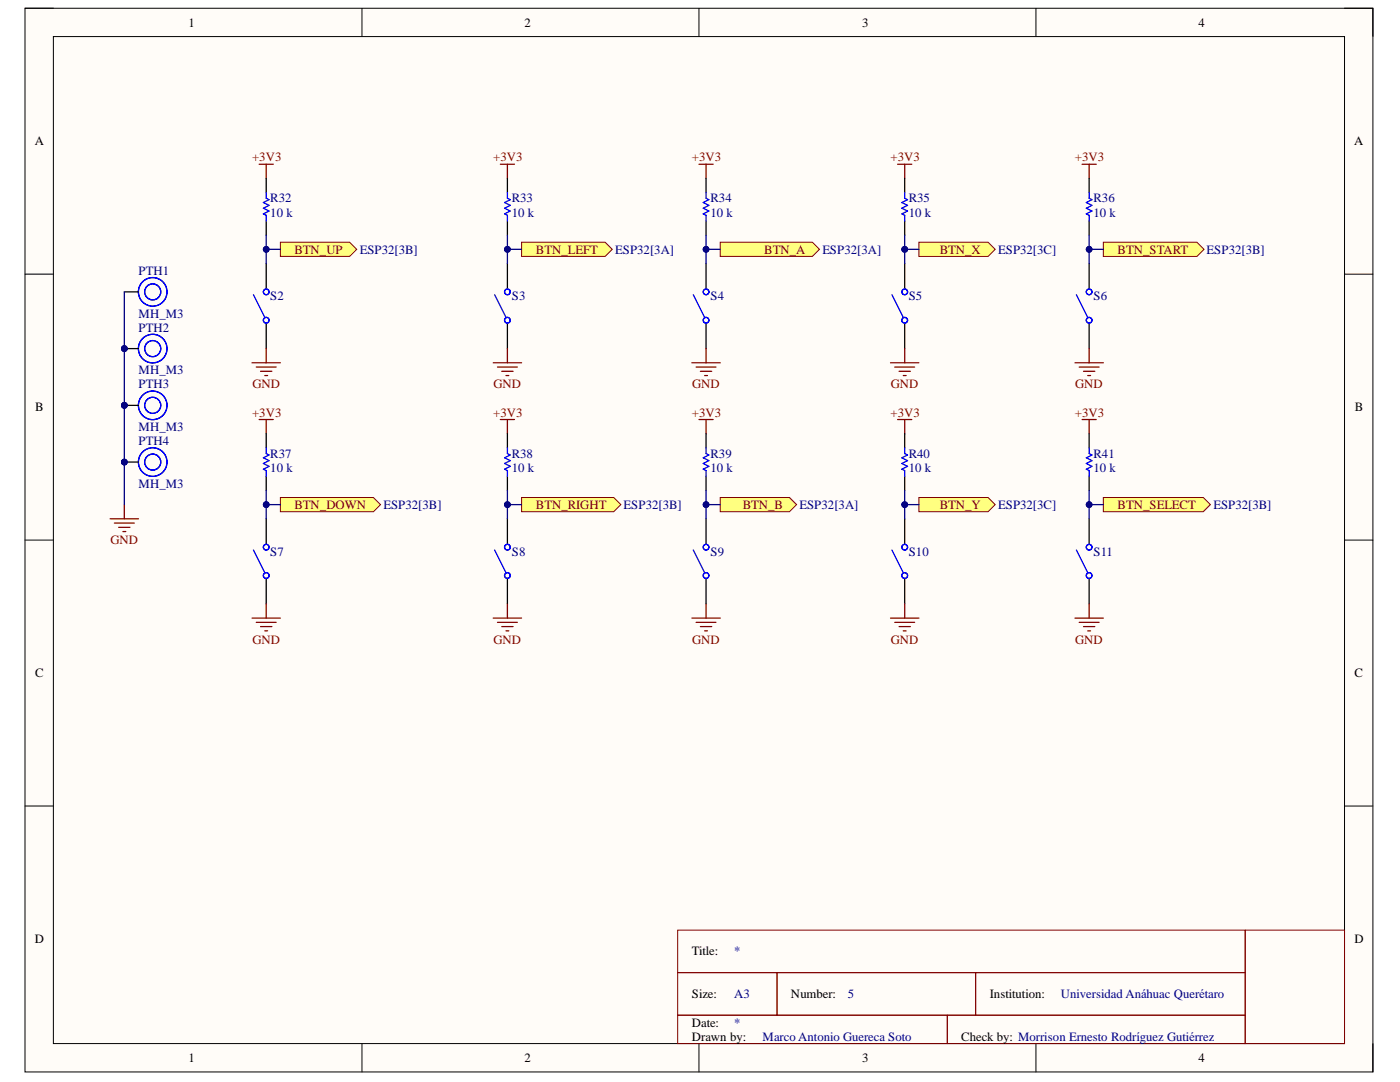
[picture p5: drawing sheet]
<svg xmlns="http://www.w3.org/2000/svg" width="279mm" height="216mm" viewBox="0 0 279 216" stroke-linecap="round" stroke-linejoin="round" font-family="sans-serif">
<defs><g id="words">
<g font-size="2.5">
<text x="37.6" y="5.3">1</text>
<text x="104.7" y="5.3">2</text>
<text x="172.1" y="5.3">3</text>
<text x="239.2" y="5.3">4</text>
<text x="6.9" y="29">A</text>
<text x="270.2" y="29">A</text>
<text x="7" y="82.1">B</text>
<text x="270.4" y="82.1">B</text>
<text x="7" y="135.1">C</text>
<text x="270.3" y="135.1">C</text>
<text x="6.9" y="188.2">D</text>
<text x="138.1" y="190.7">Title:</text>
<text x="270.3" y="188.2">D</text>
<text x="138.1" y="199.2">Size:</text>
<text x="157.9" y="199.2">Number:</text>
<text x="197.5" y="199.2">Institution:</text>
<text x="138.1" y="207.6">Drawn by:</text>
<text x="138.1" y="204.9">Date:</text>
<text x="191.9" y="207.6">Check by: Morrison Ernesto Rodríguez Gutiérrez</text>
<text x="37.6" y="212">1</text>
<text x="104.7" y="212">2</text>
<text x="172.1" y="212">3</text>
<text x="239.2" y="212">4</text>
</g>
<g font-size="2.5" fill="#800000">
<text x="50.3" y="32.2">+3V3</text>
<text x="98.4" y="32.2">+3V3</text>
<text x="138.1" y="32.2">+3V3</text>
<text x="177.7" y="32.2">+3V3</text>
<text x="214.5" y="32.2">+3V3</text>
<text x="58.8" y="50.6">BTN_UP</text>
<text x="107" y="50.6">BTN_LEFT</text>
<text x="152.5" y="50.6">BTN_A</text>
<text x="187.5" y="50.6">BTN_X</text>
<text x="223.1" y="50.6">BTN_START</text>
<text x="50.4" y="77.5">GND</text>
<text x="98.5" y="77.5">GND</text>
<text x="138.2" y="77.5">GND</text>
<text x="177.8" y="77.5">GND</text>
<text x="214.6" y="77.5">GND</text>
<text x="50.3" y="83.2">+3V3</text>
<text x="98.4" y="83.2">+3V3</text>
<text x="138.1" y="83.2">+3V3</text>
<text x="177.7" y="83.2">+3V3</text>
<text x="214.5" y="83.2">+3V3</text>
<text x="58.8" y="101.6">BTN_DOWN</text>
<text x="107" y="101.6">BTN_RIGHT</text>
<text x="148.2" y="101.6">BTN_B</text>
<text x="187.5" y="101.6">BTN_Y</text>
<text x="223.1" y="101.6">BTN_SELECT</text>
<text x="22.1" y="108.6">GND</text>
<text x="50.4" y="128.5">GND</text>
<text x="98.5" y="128.5">GND</text>
<text x="138.2" y="128.5">GND</text>
<text x="177.8" y="128.5">GND</text>
<text x="214.6" y="128.5">GND</text>
</g>
<g font-size="2.5" fill="#000080">
<text x="53.9" y="40.4">R32</text>
<text x="102.1" y="40.4">R33</text>
<text x="141.8" y="40.4">R34</text>
<text x="181.4" y="40.4">R35</text>
<text x="218.2" y="40.4">R36</text>
<text x="53.9" y="43.3">10 k</text>
<text x="102.1" y="43.3">10 k</text>
<text x="141.8" y="43.3">10 k</text>
<text x="181.4" y="43.3">10 k</text>
<text x="218.2" y="43.3">10 k</text>
<text x="71.8" y="50.6">ESP32[3B]</text>
<text x="122.8" y="50.6">ESP32[3A]</text>
<text x="164.1" y="50.6">ESP32[3A]</text>
<text x="199.2" y="50.6">ESP32[3C]</text>
<text x="240.8" y="50.6">ESP32[3B]</text>
<text x="27.6" y="54.9">PTH1</text>
<text x="53.9" y="59.9">S2</text>
<text x="102.1" y="59.9">S3</text>
<text x="141.8" y="59.9">S4</text>
<text x="181.4" y="59.9">S5</text>
<text x="218.2" y="59.9">S6</text>
<text x="27.6" y="63.4">MH_M3</text>
<text x="27.6" y="66.2">PTH2</text>
<text x="27.6" y="74.7">MH_M3</text>
<text x="27.6" y="77.5">PTH3</text>
<text x="27.6" y="86">MH_M3</text>
<text x="27.6" y="88.8">PTH4</text>
<text x="53.9" y="94.2">10 k</text>
<text x="53.9" y="91.4">R37</text>
<text x="102.1" y="94.2">10 k</text>
<text x="102.1" y="91.4">R38</text>
<text x="141.8" y="94.2">10 k</text>
<text x="141.8" y="91.4">R39</text>
<text x="181.4" y="94.2">10 k</text>
<text x="181.4" y="91.4">R40</text>
<text x="218.2" y="94.2">10 k</text>
<text x="218.2" y="91.4">R41</text>
<text x="27.6" y="97.4">MH_M3</text>
<text x="76.5" y="101.6">ESP32[3B]</text>
<text x="124.5" y="101.6">ESP32[3B]</text>
<text x="159.6" y="101.6">ESP32[3A]</text>
<text x="199.2" y="101.6">ESP32[3C]</text>
<text x="242.2" y="101.6">ESP32[3B]</text>
<text x="53.9" y="110.9">S7</text>
<text x="102.1" y="110.9">S8</text>
<text x="141.8" y="110.9">S9</text>
<text x="181.4" y="110.9">S10</text>
<text x="218.2" y="110.9">S11</text>
<text x="146.5" y="190.7">*</text>
<text x="146.5" y="199.2">A3</text>
<text x="169.2" y="199.2">5</text>
<text x="211.7" y="199.2">Universidad Anáhuac Querétaro</text>
<text x="146.5" y="204.9">*</text>
<text x="152.2" y="207.6">Marco Antonio Guereca Soto</text>
</g>
</g></defs>
<path d="M5 1.6h269v212.3h-269z" fill-rule="evenodd" fill="#fffcf8"/>
<path d="M5 1.6h269v212.3h-269z" fill="none" stroke="#000" stroke-width=".2"/>
<path d="M10.7 7.3h257.6v200.9h-257.6z" fill-rule="evenodd" fill="#fffcf8"/>
<g fill="none" stroke="#000" stroke-width=".2">
<path d="M5 1.6h5.7M10.7 7.3h257.6v200.9h-257.6zM72.2 1.6v5.7M139.5 1.6v5.7M206.7 1.6v5.7M268.3 1.6h5.7v5.7M5 54.7h5.7M268.3 54.7h5.7M5 107.8h5.7M268.3 107.8h5.7M5 160.8h5.7M268.3 160.8h5.7"/>
<path d="M72.2 208.2v5.7M139.5 208.2v5.7M206.7 208.2v5.7M274 208.2v5.7"/>
</g>
<path d="M135.2 194.1h19.9v8.5h-19.9zM135.2 185.6h113.3v8.5h-113.3zM155.1 194.1h39.6v8.5h-39.6zM194.7 194.1h53.8v8.5h-53.8zM248.5 185.6h19.8v22.6h-19.8zM135.2 202.6h53.8v5.6h-53.8zM189 202.6h59.5v5.6h-59.5z" fill="none" stroke="#800000" stroke-width=".2"/>
<path d="M53.1 35.6v2.8M53.1 44.1v2.8M53.1 52.6v5.1M53.1 64.5v5.1" fill="none" stroke="#000" stroke-width=".25"/>
<g fill="none" stroke="#00f" stroke-width=".25">
<path d="M53.1 38.4v1.2l.6 .2-1.1 .6 1.1 .6-1.1 .5 1.1 .6-1.1 .6 .5 .3v1.1M50.6 58.8l2.2 4.5"/>
<circle cx="53.1" cy="58.2" r=".57"/>
<circle cx="53.1" cy="63.9" r=".57"/>
</g>
<path d="M51.7 32.8h2.8M53.1 32.8v2.8" fill="none" stroke="#800000" stroke-width=".25"/>
<path d="M56 48.3h13.8l1.4 1.5-1.4 1.4h-13.8z" fill-rule="evenodd" fill="#ffff80"/>
<path d="M56 48.3h13.8l1.4 1.5-1.4 1.4h-13.8z" fill="none" stroke="#800000" stroke-width=".2"/>
<path d="M50.3 72.4h5.7M51.1 73.2h4M52 74.1h2.3M52.8 74.9h.6M53.1 69.6v2.8M51.7 83.7h2.8M53.1 83.7v2.8" fill="none" stroke="#800000" stroke-width=".25"/>
<path d="M53.1 86.5v2.9M53.1 95v2.9M53.1 103.5v5.1M53.1 115.4v5.1" fill="none" stroke="#000" stroke-width=".25"/>
<g fill="none" stroke="#00f" stroke-width=".25">
<path d="M53.1 89.4v1.1l.6 .3-1.1 .6 1.1 .5-1.1 .6 1.1 .6-1.1 .5 .5 .3v1.1M50.6 109.7l2.2 4.6"/>
<circle cx="53.1" cy="109.2" r=".57"/>
<circle cx="53.1" cy="114.8" r=".57"/>
</g>
<path d="M56 99.3h18.5l1.4 1.4-1.4 1.4h-18.5z" fill-rule="evenodd" fill="#ffff80"/>
<path d="M56 99.3h18.5l1.4 1.4-1.4 1.4h-18.5z" fill="none" stroke="#800000" stroke-width=".2"/>
<path d="M99.9 32.8h2.8M101.3 32.8v2.8M50.3 123.3h5.7M51.1 124.2h4M52 125h2.3M52.8 125.9h.6M53.1 120.5v2.8" fill="none" stroke="#800000" stroke-width=".25"/>
<path d="M101.3 35.6v2.8M101.3 44.1v2.8M101.3 52.6v5.1M101.3 64.5v5.1" fill="none" stroke="#000" stroke-width=".25"/>
<g fill="none" stroke="#00f" stroke-width=".25">
<path d="M101.3 38.4v1.2l.5 .2-1.1 .6 1.1 .6-1.1 .5 1.1 .6-1.1 .6 .6 .3v1.1M98.7 58.8l2.3 4.5"/>
<circle cx="101.3" cy="58.2" r=".57"/>
<circle cx="101.3" cy="63.9" r=".57"/>
</g>
<path d="M104.1 48.3h16.7l1.4 1.5-1.4 1.4h-16.7z" fill-rule="evenodd" fill="#ffff80"/>
<path d="M104.1 48.3h16.7l1.4 1.5-1.4 1.4h-16.7z" fill="none" stroke="#800000" stroke-width=".2"/>
<path d="M98.4 72.4h5.7M99.3 73.2h3.9M100.1 74.1h2.3M101 74.9h.5M101.3 69.6v2.8M99.9 83.7h2.8M101.3 83.7v2.8" fill="none" stroke="#800000" stroke-width=".25"/>
<path d="M101.3 86.5v2.9M101.3 95v2.9M101.3 103.5v5.1M101.3 115.4v5.1" fill="none" stroke="#000" stroke-width=".25"/>
<g fill="none" stroke="#00f" stroke-width=".25">
<path d="M101.3 89.4v1.1l.5 .3-1.1 .6 1.1 .5-1.1 .6 1.1 .6-1.1 .5 .6 .3v1.1M98.7 109.7l2.3 4.6"/>
<circle cx="101.3" cy="109.2" r=".57"/>
<circle cx="101.3" cy="114.8" r=".57"/>
</g>
<path d="M104.1 99.3h18.4l1.4 1.4-1.4 1.4h-18.4z" fill-rule="evenodd" fill="#ffff80"/>
<path d="M104.1 99.3h18.4l1.4 1.4-1.4 1.4h-18.4z" fill="none" stroke="#800000" stroke-width=".2"/>
<path d="M139.5 32.8h2.8M140.9 32.8v2.8M98.4 123.3h5.7M99.3 124.2h3.9M100.1 125h2.3M101 125.9h.5M101.3 120.5v2.8" fill="none" stroke="#800000" stroke-width=".25"/>
<path d="M140.9 35.6v2.8M140.9 44.1v2.8M140.9 52.6v5.1M140.9 64.5v5.1" fill="none" stroke="#000" stroke-width=".25"/>
<g fill="none" stroke="#00f" stroke-width=".25">
<path d="M140.9 38.4v1.2l.6 .2-1.2 .6 1.2 .6-1.2 .5 1.2 .6-1.2 .6 .6 .3v1.1M138.4 58.8l2.2 4.5"/>
<circle cx="140.9" cy="58.2" r=".57"/>
<circle cx="140.9" cy="63.9" r=".57"/>
</g>
<path d="M143.7 48.3h18.4l1.4 1.5-1.4 1.4h-18.4z" fill-rule="evenodd" fill="#ffff80"/>
<path d="M143.7 48.3h18.4l1.4 1.5-1.4 1.4h-18.4z" fill="none" stroke="#800000" stroke-width=".2"/>
<path d="M138.1 72.4h5.6M138.9 73.2h4M139.8 74.1h2.2M140.6 74.9h.6M140.9 69.6v2.8M139.5 83.7h2.8M140.9 83.7v2.8" fill="none" stroke="#800000" stroke-width=".25"/>
<path d="M140.9 86.5v2.9M140.9 95v2.9M140.9 103.5v5.1M140.9 115.4v5.1" fill="none" stroke="#000" stroke-width=".25"/>
<g fill="none" stroke="#00f" stroke-width=".25">
<path d="M140.9 89.4v1.1l.6 .3-1.2 .6 1.2 .5-1.2 .6 1.2 .6-1.2 .5 .6 .3v1.1M138.4 109.7l2.2 4.6"/>
<circle cx="140.9" cy="114.8" r=".57"/>
<circle cx="140.9" cy="109.2" r=".57"/>
</g>
<path d="M143.7 99.3h13.9l1.4 1.4-1.4 1.4h-13.9z" fill-rule="evenodd" fill="#ffff80"/>
<path d="M143.7 99.3h13.9l1.4 1.4-1.4 1.4h-13.9z" fill="none" stroke="#800000" stroke-width=".2"/>
<path d="M179.1 32.8h2.9M180.6 32.8v2.8M138.1 123.3h5.6M138.9 124.2h4M139.8 125h2.2M140.6 125.9h.6M140.9 120.5v2.8" fill="none" stroke="#800000" stroke-width=".25"/>
<path d="M180.6 35.6v2.8M180.6 44.1v2.8M180.6 52.6v5.1M180.6 64.5v5.1" fill="none" stroke="#000" stroke-width=".25"/>
<g fill="none" stroke="#00f" stroke-width=".25">
<path d="M180.6 38.4v1.2l.5 .2-1.1 .6 1.1 .6-1.1 .5 1.1 .6-1.1 .6 .6 .3v1.1M178 58.8l2.3 4.5"/>
<circle cx="180.5" cy="58.2" r=".57"/>
<circle cx="180.6" cy="58.2" r=".57"/>
<circle cx="180.5" cy="63.9" r=".57"/>
<circle cx="180.6" cy="63.9" r=".57"/>
</g>
<path d="M183.4 48.3h13.8l1.4 1.5-1.4 1.4h-13.8z" fill-rule="evenodd" fill="#ffff80"/>
<path d="M183.4 48.3h13.8l1.4 1.5-1.4 1.4h-13.8z" fill="none" stroke="#800000" stroke-width=".2"/>
<path d="M177.7 72.4h5.7M178.6 73.2h3.9M179.4 74.1h2.3M180.3 74.9h.5M180.6 69.6v2.8M179.1 83.7h2.9M180.6 83.7v2.8" fill="none" stroke="#800000" stroke-width=".25"/>
<path d="M180.6 86.5v2.9M180.6 95v2.9M180.6 103.5v5.1M180.6 115.4v5.1" fill="none" stroke="#000" stroke-width=".25"/>
<g fill="none" stroke="#00f" stroke-width=".25">
<path d="M180.6 89.4v1.1l.5 .3-1.1 .6 1.1 .5-1.1 .6 1.1 .6-1.1 .5 .6 .3v1.1M178 109.8l2.3 4.5"/>
<circle cx="180.5" cy="109.2" r=".57"/>
<circle cx="180.6" cy="114.8" r=".57"/>
<circle cx="180.6" cy="109.2" r=".57"/>
</g>
<path d="M183.4 99.3h13.8l1.4 1.4-1.4 1.4h-13.8z" fill-rule="evenodd" fill="#ffff80"/>
<path d="M183.4 99.3h13.8l1.4 1.4-1.4 1.4h-13.8z" fill="none" stroke="#800000" stroke-width=".2"/>
<path d="M215.9 32.8h2.9M217.4 32.8v2.8M177.7 123.3h5.7M178.6 124.2h3.9M179.4 125h2.3M180.3 125.9h.5M180.6 120.5v2.8" fill="none" stroke="#800000" stroke-width=".25"/>
<path d="M217.4 35.6v2.8M217.4 44.1v2.8M217.4 52.6v5.1M217.4 64.5v5.1" fill="none" stroke="#000" stroke-width=".25"/>
<g fill="none" stroke="#00f" stroke-width=".25">
<path d="M217.4 38.4v1.2l.5 .2-1.1 .6 1.1 .6-1.1 .5 1.1 .6-1.1 .6 .6 .3v1.1M214.8 58.8l2.3 4.5"/>
<circle cx="217.4" cy="58.2" r=".57"/>
<circle cx="217.4" cy="58.2" r=".56"/>
<circle cx="217.4" cy="63.9" r=".57"/>
<circle cx="217.4" cy="63.9" r=".56"/>
</g>
<path d="M220.2 48.3h18.7l1.4 1.5-1.4 1.4h-18.7z" fill-rule="evenodd" fill="#ffff80"/>
<path d="M220.2 48.3h18.7l1.4 1.5-1.4 1.4h-18.7z" fill="none" stroke="#800000" stroke-width=".2"/>
<path d="M214.5 72.4h5.7M215.4 73.2h3.9M216.2 74.1h2.3M217.1 74.9h.5M217.4 69.6v2.8M215.9 83.7h2.9M217.4 83.7v2.8" fill="none" stroke="#800000" stroke-width=".25"/>
<path d="M217.4 86.5v2.9M217.4 95v2.9M217.4 103.5v5.1M217.4 115.4v5.1" fill="none" stroke="#000" stroke-width=".25"/>
<g fill="none" stroke="#00f" stroke-width=".25">
<path d="M217.4 89.4v1.1l.5 .3-1.1 .6 1.1 .5-1.1 .6 1.1 .6-1.1 .5 .6 .3v1.1M214.8 109.8l2.3 4.5"/>
<circle cx="217.4" cy="114.8" r=".57"/>
<circle cx="217.4" cy="109.2" r=".57"/>
<circle cx="217.4" cy="109.2" r=".56"/>
</g>
<path d="M220.2 99.3h19.9l1.5 1.4-1.5 1.4h-19.9z" fill-rule="evenodd" fill="#ffff80"/>
<path d="M220.2 99.3h19.9l1.5 1.4-1.5 1.4h-19.9z" fill="none" stroke="#800000" stroke-width=".2"/>
<path d="M22 103.5h5.6M22.8 104.4h4M23.7 105.2h2.2M24.5 106.1h.6M24.8 100.7v2.8M214.5 123.3h5.7M215.4 124.2h3.9M216.2 125h2.3M217.1 125.9h.5M217.4 120.5v2.8" fill="none" stroke="#800000" stroke-width=".25"/>
<g fill="none" stroke="#00f" stroke-width=".25">
<circle cx="30.5" cy="58.2" r="2.85"/>
<circle cx="30.5" cy="58.2" r="1.6"/>
</g>
<path d="M24.8 58.2h2.8" fill="none" stroke="#000" stroke-width=".25"/>
<circle cx="24.8" cy="69.6" r=".57" fill="#000080"/>
<circle cx="24.8" cy="69.6" r=".57" fill="none" stroke="#000080" stroke-width=".2"/>
<g fill="none" stroke="#00f" stroke-width=".25">
<circle cx="30.5" cy="69.6" r="1.6"/>
<circle cx="30.5" cy="69.6" r="2.85"/>
</g>
<path d="M24.8 69.6h2.8" fill="none" stroke="#000" stroke-width=".25"/>
<circle cx="24.8" cy="69.6" r=".57" fill="#000080"/>
<circle cx="24.8" cy="69.6" r=".57" fill="none" stroke="#000080" stroke-width=".2"/>
<circle cx="24.8" cy="80.9" r=".57" fill="#000080"/>
<circle cx="24.8" cy="80.9" r=".57" fill="none" stroke="#000080" stroke-width=".2"/>
<g fill="none" stroke="#00f" stroke-width=".25">
<circle cx="30.5" cy="80.9" r="1.6"/>
<circle cx="30.5" cy="80.9" r="2.85"/>
</g>
<path d="M24.8 80.9h2.8" fill="none" stroke="#000" stroke-width=".25"/>
<circle cx="24.8" cy="80.9" r=".57" fill="#000080"/>
<circle cx="24.8" cy="80.9" r=".57" fill="none" stroke="#000080" stroke-width=".2"/>
<circle cx="24.8" cy="92.2" r=".57" fill="#000080"/>
<circle cx="24.8" cy="92.2" r=".57" fill="none" stroke="#000080" stroke-width=".2"/>
<g fill="none" stroke="#00f" stroke-width=".25">
<circle cx="30.5" cy="92.2" r="2.85"/>
<circle cx="30.5" cy="92.2" r="1.6"/>
</g>
<path d="M24.8 92.2h2.8" fill="none" stroke="#000" stroke-width=".25"/>
<circle cx="24.8" cy="92.2" r=".57" fill="#000080"/>
<circle cx="24.8" cy="92.2" r=".57" fill="none" stroke="#000080" stroke-width=".2"/>
<path d="M53.1 46.9v5.7" fill="none" stroke="#000080" stroke-width=".25"/>
<circle cx="53.1" cy="49.8" r=".57" fill="#000080"/>
<circle cx="53.1" cy="49.8" r=".57" fill="none" stroke="#000080" stroke-width=".2"/>
<path d="M53.1 49.8h2.9" fill="none" stroke="#000080" stroke-width=".25"/>
<circle cx="53.1" cy="49.8" r=".57" fill="#000080"/>
<circle cx="53.1" cy="49.8" r=".57" fill="none" stroke="#000080" stroke-width=".2"/>
<path d="M53.1 97.9v5.6" fill="none" stroke="#000080" stroke-width=".25"/>
<circle cx="53.1" cy="100.7" r=".57" fill="#000080"/>
<circle cx="53.1" cy="100.7" r=".57" fill="none" stroke="#000080" stroke-width=".2"/>
<path d="M53.1 100.7h2.9" fill="none" stroke="#000080" stroke-width=".25"/>
<circle cx="53.1" cy="100.7" r=".57" fill="#000080"/>
<circle cx="53.1" cy="100.7" r=".57" fill="none" stroke="#000080" stroke-width=".2"/>
<path d="M101.3 46.9v5.7" fill="none" stroke="#000080" stroke-width=".25"/>
<circle cx="101.3" cy="49.8" r=".57" fill="#000080"/>
<circle cx="101.3" cy="49.8" r=".57" fill="none" stroke="#000080" stroke-width=".2"/>
<path d="M101.3 49.8h2.8" fill="none" stroke="#000080" stroke-width=".25"/>
<circle cx="101.3" cy="49.8" r=".57" fill="#000080"/>
<circle cx="101.3" cy="49.8" r=".57" fill="none" stroke="#000080" stroke-width=".2"/>
<path d="M101.3 97.9v5.6" fill="none" stroke="#000080" stroke-width=".25"/>
<circle cx="101.3" cy="100.7" r=".57" fill="#000080"/>
<circle cx="101.3" cy="100.7" r=".57" fill="none" stroke="#000080" stroke-width=".2"/>
<path d="M101.3 100.7h2.8" fill="none" stroke="#000080" stroke-width=".25"/>
<circle cx="101.3" cy="100.7" r=".57" fill="#000080"/>
<circle cx="101.3" cy="100.7" r=".57" fill="none" stroke="#000080" stroke-width=".2"/>
<path d="M140.9 46.9v5.7" fill="none" stroke="#000080" stroke-width=".25"/>
<circle cx="140.9" cy="49.8" r=".57" fill="#000080"/>
<circle cx="140.9" cy="49.8" r=".57" fill="none" stroke="#000080" stroke-width=".2"/>
<path d="M140.9 49.8h2.8" fill="none" stroke="#000080" stroke-width=".25"/>
<circle cx="140.9" cy="49.8" r=".57" fill="#000080"/>
<circle cx="140.9" cy="49.8" r=".57" fill="none" stroke="#000080" stroke-width=".2"/>
<path d="M140.9 97.9v5.6" fill="none" stroke="#000080" stroke-width=".25"/>
<circle cx="140.9" cy="100.7" r=".57" fill="#000080"/>
<circle cx="140.9" cy="100.7" r=".57" fill="none" stroke="#000080" stroke-width=".2"/>
<path d="M140.9 100.7h2.8" fill="none" stroke="#000080" stroke-width=".25"/>
<circle cx="140.9" cy="100.7" r=".57" fill="#000080"/>
<circle cx="140.9" cy="100.7" r=".57" fill="none" stroke="#000080" stroke-width=".2"/>
<path d="M180.6 46.9v5.7" fill="none" stroke="#000080" stroke-width=".25"/>
<circle cx="180.6" cy="49.8" r=".57" fill="#000080"/>
<circle cx="180.6" cy="49.8" r=".57" fill="none" stroke="#000080" stroke-width=".2"/>
<path d="M180.6 49.8h2.8" fill="none" stroke="#000080" stroke-width=".25"/>
<circle cx="180.6" cy="49.8" r=".57" fill="#000080"/>
<circle cx="180.6" cy="49.8" r=".57" fill="none" stroke="#000080" stroke-width=".2"/>
<path d="M180.6 97.9v5.6" fill="none" stroke="#000080" stroke-width=".25"/>
<circle cx="180.5" cy="100.7" r=".57" fill="#000080"/>
<circle cx="180.5" cy="100.7" r=".57" fill="none" stroke="#000080" stroke-width=".2"/>
<path d="M180.6 100.7h2.8" fill="none" stroke="#000080" stroke-width=".25"/>
<circle cx="180.5" cy="100.7" r=".57" fill="#000080"/>
<circle cx="180.5" cy="100.7" r=".57" fill="none" stroke="#000080" stroke-width=".2"/>
<path d="M217.4 46.9v5.7" fill="none" stroke="#000080" stroke-width=".25"/>
<circle cx="217.4" cy="49.8" r=".57" fill="#000080"/>
<circle cx="217.4" cy="49.8" r=".57" fill="none" stroke="#000080" stroke-width=".2"/>
<path d="M217.4 49.8h2.8" fill="none" stroke="#000080" stroke-width=".25"/>
<circle cx="217.4" cy="49.8" r=".57" fill="#000080"/>
<circle cx="217.4" cy="49.8" r=".57" fill="none" stroke="#000080" stroke-width=".2"/>
<path d="M217.4 97.9v5.6" fill="none" stroke="#000080" stroke-width=".25"/>
<circle cx="217.4" cy="100.7" r=".57" fill="#000080"/>
<circle cx="217.4" cy="100.7" r=".57" fill="none" stroke="#000080" stroke-width=".2"/>
<path d="M217.4 100.7h2.8" fill="none" stroke="#000080" stroke-width=".25"/>
<circle cx="217.4" cy="100.7" r=".57" fill="#000080"/>
<circle cx="217.4" cy="100.7" r=".57" fill="none" stroke="#000080" stroke-width=".2"/>
<path d="M24.8 58.2v42.5" fill="none" stroke="#000080" stroke-width=".25"/>
<circle cx="24.8" cy="69.6" r=".57" fill="#000080"/>
<circle cx="24.8" cy="69.6" r=".57" fill="none" stroke="#000080" stroke-width=".2"/>
<circle cx="24.8" cy="80.9" r=".57" fill="#000080"/>
<circle cx="24.8" cy="80.9" r=".57" fill="none" stroke="#000080" stroke-width=".2"/>
<circle cx="24.8" cy="92.2" r=".57" fill="#000080"/>
<circle cx="24.8" cy="92.2" r=".57" fill="none" stroke="#000080" stroke-width=".2"/>
<use href="#words"/>
</svg>
